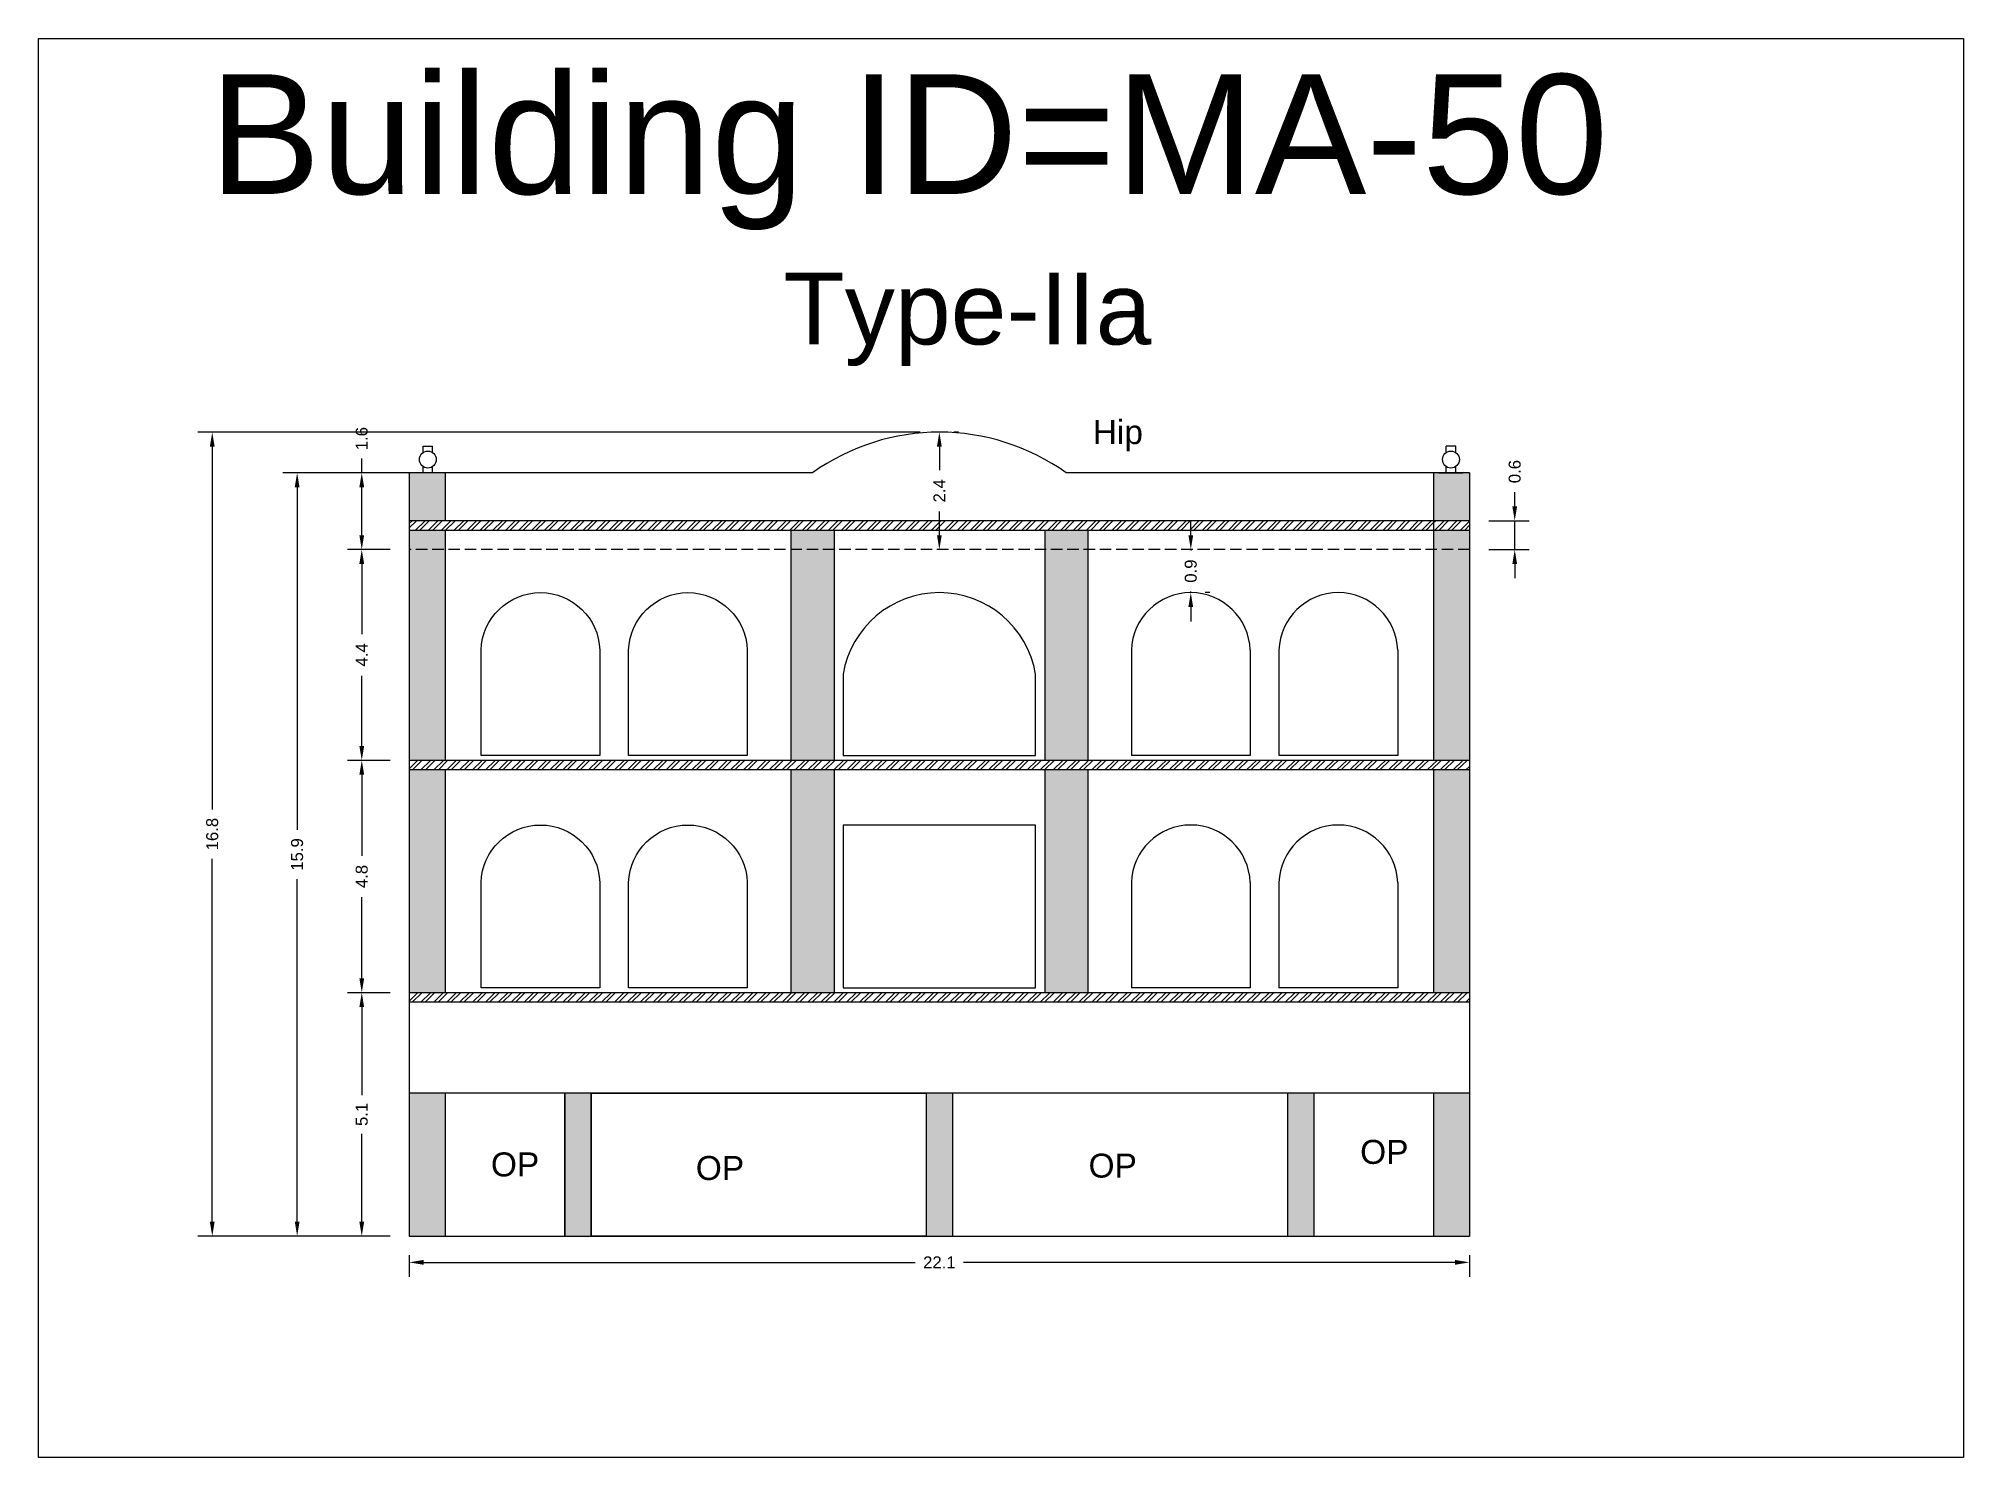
# Model space of a CAD drawing. Header units: metres. Extents: x 3416649 to 3417100, y -6712966 to -6712690.
# Drawn here: x 3417046.66 to 3417086.86, y -6712847.64 to -6712818.02 of the extents above; entities that cross this region are included whole.
import ezdxf

# ---------------------------------------------------------------- set-up
doc = ezdxf.new("R2010")
doc.units = ezdxf.units.M
doc.linetypes.add('ACAD_ISO02W100', pattern=[15, 12, -3])
doc.layers.add('Dotted', color=7, linetype='ACAD_ISO02W100', plot=False)
doc.styles.get("Standard").update_dxf_attribs({"font": 'arial.ttf'})
doc.dimstyles.new('ISO-25', dxfattribs={"dimtxt": 0.25, "dimasz": 0.3, "dimexe": 0.3, "dimexo": 0.4, "dimgap": 0.2, "dimtad": 0, "dimdec": 1, "dimdsep": 46, "dimtxsty": 'Standard', "dimcen": 2.5, "dimadec": 0, "dimazin": 0, "dimtfac": 1, "dimtdec": 1, "dimtmove": 0, "dimatfit": 3, "dimfxl": 1, "dimarcsym": 0})
pattern_1 = [(45, (-64.83407, 2.16944), (-0.134703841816, 0.134703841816), []), (45, (-64.74427, 2.16944), (-0.134703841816, 0.134703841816), [])]

# ---------------------------------------------------------------- blocks, each defined once
blk = doc.blocks.new('*D405')
at = {"color": 0, "lineweight": -2, "transparency": 16777216}
for p, q in [((3417054.003, -6712837.937), (3417053.112, -6712837.937)), ((3417053.412, -6712838.237), (3417053.412, -6712840.074)), ((3417053.412, -6712842.717), (3417053.412, -6712840.881)), ((3417054.003, -6712843.017), (3417053.112, -6712843.017))]:
    blk.add_line(p, q, dxfattribs=at)
at = {"color": 0, "transparency": 16777216}
for points in [[(3417053.362, -6712838.237), (3417053.462, -6712838.237), (3417053.412, -6712837.937)], [(3417053.362, -6712842.717), (3417053.462, -6712842.717), (3417053.412, -6712843.017)]]:
    blk.add_solid(points, dxfattribs=at)
at = {"layer": 'Defpoints', "color": 0, "transparency": 16777216}
for p in [(3417053.412, -6712837.937), (3417054.403, -6712837.937), (3417054.403, -6712843.017)]:
    blk.add_point(p, dxfattribs=at)
at = {"color": 0, "transparency": 16777216, "insert": (3417053.412, -6712840.477), "char_height": 0.25, "attachment_point": 5, "rotation": 90}
blk.add_mtext('5.1', dxfattribs=at)
blk = doc.blocks.new('*D406')
at = {"color": 0, "lineweight": -2, "transparency": 16777216}
for p, q in [((3417054.003, -6712833.087), (3417053.112, -6712833.087)), ((3417053.412, -6712833.387), (3417053.412, -6712835.08)), ((3417053.412, -6712837.637), (3417053.412, -6712835.945)), ((3417054.003, -6712837.937), (3417053.112, -6712837.937))]:
    blk.add_line(p, q, dxfattribs=at)
at = {"color": 0, "transparency": 16777216}
for points in [[(3417053.362, -6712833.387), (3417053.462, -6712833.387), (3417053.412, -6712833.087)], [(3417053.362, -6712837.637), (3417053.462, -6712837.637), (3417053.412, -6712837.937)]]:
    blk.add_solid(points, dxfattribs=at)
at = {"layer": 'Defpoints', "color": 0, "transparency": 16777216}
for p in [(3417053.412, -6712833.087), (3417054.403, -6712833.087), (3417054.403, -6712837.937)]:
    blk.add_point(p, dxfattribs=at)
at = {"color": 0, "transparency": 16777216, "insert": (3417053.412, -6712835.512), "char_height": 0.25, "attachment_point": 5, "rotation": 90}
blk.add_mtext('4.8', dxfattribs=at)
blk = doc.blocks.new('*D407')
at = {"color": 0, "lineweight": -2, "transparency": 16777216}
for p, q in [((3417054.003, -6712828.687), (3417053.112, -6712828.687)), ((3417053.412, -6712828.987), (3417053.412, -6712830.455)), ((3417053.412, -6712832.787), (3417053.412, -6712831.32)), ((3417054.003, -6712833.087), (3417053.112, -6712833.087))]:
    blk.add_line(p, q, dxfattribs=at)
at = {"color": 0, "transparency": 16777216}
for points in [[(3417053.362, -6712828.987), (3417053.462, -6712828.987), (3417053.412, -6712828.687)], [(3417053.362, -6712832.787), (3417053.462, -6712832.787), (3417053.412, -6712833.087)]]:
    blk.add_solid(points, dxfattribs=at)
at = {"layer": 'Defpoints', "color": 0, "transparency": 16777216}
for p in [(3417053.412, -6712828.687), (3417054.403, -6712828.687), (3417054.403, -6712833.087)]:
    blk.add_point(p, dxfattribs=at)
at = {"color": 0, "transparency": 16777216, "insert": (3417053.412, -6712830.887), "char_height": 0.25, "attachment_point": 5, "rotation": 90}
blk.add_mtext('4.4', dxfattribs=at)
blk = doc.blocks.new('*D408')
at = {"color": 0, "lineweight": -2, "transparency": 16777216}
for p, q in [((3417055.27, -6712827.087), (3417051.763, -6712827.087)), ((3417052.063, -6712827.387), (3417052.063, -6712834.539)), ((3417052.063, -6712842.717), (3417052.063, -6712835.566)), ((3417054.003, -6712843.017), (3417051.763, -6712843.017))]:
    blk.add_line(p, q, dxfattribs=at)
at = {"color": 0, "transparency": 16777216}
for points in [[(3417052.013, -6712827.387), (3417052.113, -6712827.387), (3417052.063, -6712827.087)], [(3417052.013, -6712842.717), (3417052.113, -6712842.717), (3417052.063, -6712843.017)]]:
    blk.add_solid(points, dxfattribs=at)
at = {"layer": 'Defpoints', "color": 0, "transparency": 16777216}
for p in [(3417052.063, -6712827.087), (3417055.67, -6712827.087), (3417054.403, -6712843.017)]:
    blk.add_point(p, dxfattribs=at)
at = {"color": 0, "transparency": 16777216, "insert": (3417052.063, -6712835.052), "char_height": 0.25, "attachment_point": 5, "rotation": 90}
blk.add_mtext('15.9', dxfattribs=at)
blk = doc.blocks.new('*D409')
at = {"color": 0, "lineweight": -2, "transparency": 16777216}
for p, q in [((3417065.073, -6712826.237), (3417049.99, -6712826.237)), ((3417050.29, -6712826.537), (3417050.29, -6712834.114)), ((3417050.29, -6712842.717), (3417050.29, -6712835.141)), ((3417054.003, -6712843.017), (3417049.99, -6712843.017))]:
    blk.add_line(p, q, dxfattribs=at)
at = {"color": 0, "transparency": 16777216}
for points in [[(3417050.24, -6712826.537), (3417050.34, -6712826.537), (3417050.29, -6712826.237)], [(3417050.24, -6712842.717), (3417050.34, -6712842.717), (3417050.29, -6712843.017)]]:
    blk.add_solid(points, dxfattribs=at)
at = {"layer": 'Defpoints', "color": 0, "transparency": 16777216}
for p in [(3417050.29, -6712826.237), (3417065.473, -6712826.237), (3417054.403, -6712843.017)]:
    blk.add_point(p, dxfattribs=at)
at = {"color": 0, "transparency": 16777216, "insert": (3417050.29, -6712834.627), "char_height": 0.25, "attachment_point": 5, "rotation": 90}
blk.add_mtext('16.8', dxfattribs=at)
blk = doc.blocks.new('*D410')
at = {"color": 0, "lineweight": -2, "transparency": 16777216}
for p, q in [((3417053.412, -6712827.087), (3417053.412, -6712826.787)), ((3417054.003, -6712827.087), (3417053.112, -6712827.087)), ((3417053.412, -6712828.387), (3417053.412, -6712827.387)), ((3417054.003, -6712828.687), (3417053.112, -6712828.687))]:
    blk.add_line(p, q, dxfattribs=at)
at = {"color": 0, "transparency": 16777216}
for points in [[(3417053.362, -6712827.387), (3417053.462, -6712827.387), (3417053.412, -6712827.087)], [(3417053.362, -6712828.387), (3417053.462, -6712828.387), (3417053.412, -6712828.687)]]:
    blk.add_solid(points, dxfattribs=at)
at = {"layer": 'Defpoints', "color": 0, "transparency": 16777216}
for p in [(3417053.412, -6712827.087), (3417054.403, -6712827.087), (3417054.403, -6712828.687)]:
    blk.add_point(p, dxfattribs=at)
at = {"color": 0, "transparency": 16777216, "insert": (3417053.412, -6712826.372), "char_height": 0.25, "attachment_point": 5, "rotation": 90}
blk.add_mtext('1.6', dxfattribs=at)
blk = doc.blocks.new('*D411')
at = {"color": 0, "lineweight": -2, "transparency": 16777216}
for p, q in [((3417065.873, -6712826.237), (3417065.773, -6712826.237)), ((3417065.473, -6712826.537), (3417065.473, -6712827.033)), ((3417065.473, -6712828.387), (3417065.473, -6712827.892)), ((3417065.873, -6712828.687), (3417065.773, -6712828.687))]:
    blk.add_line(p, q, dxfattribs=at)
at = {"color": 0, "transparency": 16777216}
for points in [[(3417065.423, -6712826.537), (3417065.523, -6712826.537), (3417065.473, -6712826.237)], [(3417065.423, -6712828.387), (3417065.523, -6712828.387), (3417065.473, -6712828.687)]]:
    blk.add_solid(points, dxfattribs=at)
at = {"layer": 'Defpoints', "color": 0, "transparency": 16777216}
for p in [(3417065.473, -6712826.237), (3417065.473, -6712828.687), (3417065.473, -6712828.687)]:
    blk.add_point(p, dxfattribs=at)
at = {"color": 0, "transparency": 16777216, "insert": (3417065.473, -6712827.462), "char_height": 0.25, "attachment_point": 5, "rotation": 90}
blk.add_mtext('2.4', dxfattribs=at)
blk = doc.blocks.new('*D412')
at = {"color": 0, "lineweight": -2, "transparency": 16777216}
for p, q in [((3417054.403, -6712843.417), (3417054.403, -6712843.866)), ((3417054.703, -6712843.566), (3417064.97, -6712843.566)), ((3417076.243, -6712843.566), (3417065.976, -6712843.566)), ((3417076.543, -6712843.417), (3417076.543, -6712843.866))]:
    blk.add_line(p, q, dxfattribs=at)
at = {"color": 0, "transparency": 16777216}
for points in [[(3417054.703, -6712843.516), (3417054.703, -6712843.616), (3417054.403, -6712843.566)], [(3417076.243, -6712843.516), (3417076.243, -6712843.616), (3417076.543, -6712843.566)]]:
    blk.add_solid(points, dxfattribs=at)
at = {"layer": 'Defpoints', "color": 0, "transparency": 16777216}
for p in [(3417054.403, -6712843.017), (3417076.543, -6712843.017), (3417076.543, -6712843.566)]:
    blk.add_point(p, dxfattribs=at)
at = {"color": 0, "transparency": 16777216, "insert": (3417065.473, -6712843.566), "char_height": 0.25, "attachment_point": 5}
blk.add_mtext('22.1', dxfattribs=at)
blk = doc.blocks.new('*D413')
at = {"color": 0, "lineweight": -2, "transparency": 16777216}
for p, q in [((3417070.723, -6712828.387), (3417070.723, -6712828.087)), ((3417070.723, -6712828.687), (3417070.723, -6712828.71)), ((3417071.123, -6712828.687), (3417071.023, -6712828.687)), ((3417070.723, -6712829.587), (3417070.723, -6712829.565)), ((3417071.123, -6712829.587), (3417071.023, -6712829.587)), ((3417070.723, -6712829.887), (3417070.723, -6712830.187))]:
    blk.add_line(p, q, dxfattribs=at)
at = {"color": 0, "transparency": 16777216}
for points in [[(3417070.673, -6712828.387), (3417070.773, -6712828.387), (3417070.723, -6712828.687)], [(3417070.673, -6712829.887), (3417070.773, -6712829.887), (3417070.723, -6712829.587)]]:
    blk.add_solid(points, dxfattribs=at)
at = {"layer": 'Defpoints', "color": 0, "transparency": 16777216}
for p in [(3417070.723, -6712828.687), (3417070.723, -6712828.687), (3417070.723, -6712829.587)]:
    blk.add_point(p, dxfattribs=at)
at = {"color": 0, "transparency": 16777216, "insert": (3417070.723, -6712829.137), "char_height": 0.25, "attachment_point": 5, "rotation": 90}
blk.add_mtext('0.9', dxfattribs=at)
blk = doc.blocks.new('*D414')
at = {"color": 0, "lineweight": -2, "transparency": 16777216}
for p, q in [((3417077.487, -6712827.787), (3417077.487, -6712827.487)), ((3417076.943, -6712828.087), (3417077.787, -6712828.087)), ((3417077.487, -6712828.687), (3417077.487, -6712828.087)), ((3417076.943, -6712828.687), (3417077.787, -6712828.687)), ((3417077.487, -6712828.987), (3417077.487, -6712829.287))]:
    blk.add_line(p, q, dxfattribs=at)
at = {"color": 0, "transparency": 16777216}
for points in [[(3417077.437, -6712827.787), (3417077.537, -6712827.787), (3417077.487, -6712828.087)], [(3417077.437, -6712828.987), (3417077.537, -6712828.987), (3417077.487, -6712828.687)]]:
    blk.add_solid(points, dxfattribs=at)
at = {"layer": 'Defpoints', "color": 0, "transparency": 16777216}
for p in [(3417076.543, -6712828.087), (3417077.487, -6712828.087), (3417076.543, -6712828.687)]:
    blk.add_point(p, dxfattribs=at)
at = {"color": 0, "transparency": 16777216, "insert": (3417077.487, -6712827.06), "char_height": 0.25, "attachment_point": 5, "rotation": 90}
blk.add_mtext('0.6', dxfattribs=at)

msp = doc.modelspace()

# ---------------------------------------------------------------- hatches: boundary and pattern name
h = msp.add_hatch(color=256)
h.dxf.hatch_style = 1
h.paths.add_polyline_path([(3417076.543, -6712828.087), (3417076.543, -6712827.087), (3417075.793, -6712827.087), (3417075.793, -6712828.087)])
h.paths.add_polyline_path([(3417075.793, -6712833.087), (3417076.543, -6712833.087), (3417076.543, -6712828.287), (3417075.793, -6712828.287)])
h.paths.add_polyline_path([(3417076.543, -6712833.287), (3417075.793, -6712833.287), (3417075.793, -6712837.937), (3417076.543, -6712837.937)])
h.paths.add_polyline_path([(3417076.543, -6712840.037), (3417075.793, -6712840.037), (3417075.793, -6712843.017), (3417076.543, -6712843.017)])
h.paths.add_polyline_path([(3417067.673, -6712837.937), (3417068.573, -6712837.937), (3417068.573, -6712833.287), (3417067.673, -6712833.287)])
h.paths.add_polyline_path([(3417067.673, -6712833.087), (3417068.573, -6712833.087), (3417068.573, -6712828.287), (3417067.673, -6712828.287)])
h.paths.add_polyline_path([(3417062.373, -6712833.087), (3417063.273, -6712833.087), (3417063.273, -6712828.287), (3417062.373, -6712828.287)])
h.paths.add_polyline_path([(3417063.273, -6712833.287), (3417062.373, -6712833.287), (3417062.373, -6712837.937), (3417063.273, -6712837.937)])
h.paths.add_polyline_path([(3417055.153, -6712833.287), (3417054.403, -6712833.287), (3417054.403, -6712837.937), (3417055.153, -6712837.937)])
h.paths.add_polyline_path([(3417055.153, -6712828.287), (3417054.403, -6712828.287), (3417054.403, -6712833.087), (3417055.153, -6712833.087)])
h.paths.add_polyline_path([(3417055.153, -6712827.087), (3417054.403, -6712827.087), (3417054.403, -6712828.087), (3417055.153, -6712828.087)])
h.paths.add_polyline_path([(3417055.153, -6712840.037), (3417054.403, -6712840.037), (3417054.403, -6712843.017), (3417055.153, -6712843.017)])
h.paths.add_polyline_path([(3417057.653, -6712843.017), (3417058.203, -6712843.017), (3417058.203, -6712840.037), (3417057.653, -6712840.037)])
h.paths.add_polyline_path([(3417065.198, -6712843.017), (3417065.748, -6712843.017), (3417065.748, -6712840.037), (3417065.198, -6712840.037)])
h.paths.add_polyline_path([(3417072.743, -6712843.017), (3417073.293, -6712843.017), (3417073.293, -6712840.037), (3417072.743, -6712840.037)])
h = msp.add_hatch()
h.set_pattern_fill('ANSI32', color=256, scale=0.02)
h.set_pattern_definition(pattern_1)
h.paths.add_polyline_path([(3417076.543, -6712833.287), (3417076.543, -6712833.087), (3417054.403, -6712833.087), (3417054.403, -6712833.287)])
h.paths.add_polyline_path([(3417054.403, -6712837.937), (3417054.403, -6712838.137), (3417076.543, -6712838.137), (3417076.543, -6712837.937)])
h.paths.add_polyline_path([(3417054.403, -6712828.087), (3417054.403, -6712828.287), (3417075.793, -6712828.287), (3417075.793, -6712828.087)])
h = msp.add_hatch()
h.set_pattern_fill('ANSI32', color=256, scale=0.02)
h.set_pattern_definition(pattern_1)
h.paths.add_polyline_path([(3417076.543, -6712828.287), (3417076.543, -6712828.087), (3417075.793, -6712828.087), (3417075.793, -6712828.287)])

# ---------------------------------------------------------------- linework, layer by layer
for points in [[(3417046.662, -6712818.02), (3417086.858, -6712818.02), (3417086.858, -6712847.639), (3417046.662, -6712847.639)], [(3417067.483, -6712837.837), (3417067.483, -6712834.437), (3417063.463, -6712834.437), (3417063.463, -6712837.837)], [(3417057.653, -6712840.037), (3417055.153, -6712840.037), (3417055.153, -6712843.017), (3417057.653, -6712843.017)], [(3417058.203, -6712840.037), (3417065.198, -6712840.037), (3417065.198, -6712843.017), (3417058.203, -6712843.017)]]:
    msp.add_lwpolyline(points, close=True)
for points in [[(3417054.691, -6712826.665), (3417054.691, -6712826.531)], [(3417054.691, -6712826.531), (3417054.891, -6712826.531)], [(3417054.891, -6712826.665), (3417054.891, -6712826.531)], [(3417076.055, -6712826.665), (3417076.055, -6712826.531)], [(3417076.255, -6712826.531), (3417076.055, -6712826.531)], [(3417076.255, -6712826.665), (3417076.255, -6712826.531)], [(3417054.403, -6712827.087), (3417054.403, -6712843.017)], [(3417062.823, -6712827.087), (3417054.403, -6712827.087)], [(3417055.041, -6712827.087), (3417054.541, -6712827.087)], [(3417054.691, -6712827.087), (3417054.691, -6712826.954)], [(3417054.891, -6712827.087), (3417054.891, -6712826.954)], [(3417055.153, -6712827.087), (3417055.153, -6712828.087)], [(3417076.543, -6712827.087), (3417068.123, -6712827.087)], [(3417075.793, -6712827.087), (3417075.793, -6712833.087)], [(3417075.905, -6712827.087), (3417076.405, -6712827.087)], [(3417076.055, -6712827.087), (3417076.055, -6712826.954)], [(3417076.255, -6712827.087), (3417076.255, -6712826.954)], [(3417076.543, -6712827.087), (3417076.543, -6712843.017)], [(3417076.543, -6712828.087), (3417054.403, -6712828.087)], [(3417076.543, -6712828.287), (3417054.403, -6712828.287)], [(3417055.153, -6712828.287), (3417055.153, -6712833.087)], [(3417062.373, -6712828.287), (3417062.373, -6712833.087)], [(3417063.273, -6712828.287), (3417063.273, -6712833.087)], [(3417067.673, -6712828.287), (3417067.673, -6712833.087)], [(3417068.573, -6712828.287), (3417068.573, -6712833.087)], [(3417069.483, -6712830.787), (3417069.483, -6712832.987)], [(3417071.963, -6712830.787), (3417071.963, -6712832.987)], [(3417072.563, -6712830.787), (3417072.563, -6712832.987)], [(3417075.043, -6712830.787), (3417075.043, -6712832.987)], [(3417076.543, -6712833.087), (3417054.403, -6712833.087)], [(3417076.543, -6712833.287), (3417054.403, -6712833.287)], [(3417055.153, -6712833.287), (3417055.153, -6712837.937)], [(3417062.373, -6712833.287), (3417062.373, -6712837.937)], [(3417063.273, -6712833.287), (3417063.273, -6712837.937)], [(3417067.673, -6712833.287), (3417067.673, -6712837.937)], [(3417068.573, -6712833.287), (3417068.573, -6712837.937)], [(3417071.963, -6712832.987), (3417069.483, -6712832.987)], [(3417075.043, -6712832.987), (3417072.563, -6712832.987)], [(3417075.793, -6712833.287), (3417075.793, -6712837.937)], [(3417069.483, -6712835.637), (3417069.483, -6712837.837)], [(3417071.963, -6712835.637), (3417071.963, -6712837.837)], [(3417072.563, -6712835.637), (3417072.563, -6712837.837)], [(3417075.043, -6712835.637), (3417075.043, -6712837.837)], [(3417076.543, -6712837.937), (3417054.403, -6712837.937)], [(3417071.963, -6712837.837), (3417069.483, -6712837.837)], [(3417075.043, -6712837.837), (3417072.563, -6712837.837)], [(3417076.543, -6712838.137), (3417054.403, -6712838.137)], [(3417076.543, -6712840.037), (3417054.403, -6712840.037)], [(3417055.153, -6712840.037), (3417055.153, -6712843.017)], [(3417057.653, -6712840.037), (3417057.653, -6712843.017)], [(3417058.203, -6712840.037), (3417058.203, -6712843.017)], [(3417065.198, -6712840.037), (3417065.198, -6712843.017)], [(3417065.748, -6712840.037), (3417065.748, -6712843.017)], [(3417072.743, -6712840.037), (3417072.743, -6712843.017)], [(3417073.293, -6712840.037), (3417073.293, -6712843.017)], [(3417075.793, -6712840.037), (3417075.793, -6712843.017)], [(3417054.403, -6712843.017), (3417076.543, -6712843.017)]]:
    msp.add_lwpolyline(points)
for points in [[(3417055.903, -6712830.787, -0.967742), (3417058.383, -6712830.787), (3417058.383, -6712832.987), (3417055.903, -6712832.987), (3417055.903, -6712830.787)], [(3417058.983, -6712830.787, -0.967742), (3417061.463, -6712830.787), (3417061.463, -6712832.987), (3417058.983, -6712832.987), (3417058.983, -6712830.787)], [(3417063.463, -6712832.987), (3417067.483, -6712832.987), (3417067.483, -6712831.287, 0.845771), (3417063.463, -6712831.287), (3417063.463, -6712832.987)], [(3417055.903, -6712835.637, -0.967742), (3417058.383, -6712835.637), (3417058.383, -6712837.837), (3417055.903, -6712837.837), (3417055.903, -6712835.637)], [(3417058.983, -6712835.637, -0.967742), (3417061.463, -6712835.637), (3417061.463, -6712837.837), (3417058.983, -6712837.837), (3417058.983, -6712835.637)]]:
    msp.add_lwpolyline(points, format="xyb")
for centre in [(3417054.791, -6712826.809), (3417076.155, -6712826.809)]:
    msp.add_circle(centre, 0.176)
for centre, radius, start, end in [((3417065.473, -6712830.793), 4.556, 54.4322, 125.5678), ((3417070.723, -6712830.828), 1.241, 1.8784, 178.1216), ((3417073.803, -6712830.828), 1.241, 1.8784, 178.1216), ((3417070.723, -6712835.678), 1.241, 1.8784, 178.1216), ((3417073.803, -6712835.678), 1.241, 1.8784, 178.1216)]:
    msp.add_arc(centre, radius, start, end)
at = {"layer": 'Dotted', "ltscale": 0.02}
msp.add_lwpolyline([(3417076.543, -6712828.687), (3417054.403, -6712828.687)], dxfattribs=at)

# ---------------------------------------------------------------- texts
at = {"attachment_point": 1}
for s, width, heights, insert, char_height in [('Building ID=MA-50', 67.86454, [0.517], (3417050.225, -6712818.765), 2.5), ('Type-IIa ', 9.99112, [0.517], (3417062.217, -6712822.906), 1.5), ('Hip', 1.17554, [0], (3417068.676, -6712825.985), 0.5), ('OP', 1.17554, [0], (3417056.109, -6712841.271), 0.5), ('OP', 1.17554, [0], (3417060.387, -6712841.346), 0.5), ('OP', 1.17554, [0], (3417068.588, -6712841.296), 0.5), ('OP', 1.17554, [0], (3417074.259, -6712841.01), 0.5)]:
    msp.add_mtext_dynamic_manual_height_columns(s, width=width, gutter_width=12.5, heights=heights, dxfattribs=dict(at, insert=insert, char_height=char_height))

# ---------------------------------------------------------------- dimensions: what is measured, and where the dimension line sits
for base, p1, p2, picture, middle in [((3417050.29, -6712826.237), (3417054.403, -6712843.017), (3417065.473, -6712826.237), '*D409', (3417050.29, -6712834.627)), ((3417053.412, -6712827.087), (3417054.403, -6712828.687), (3417054.403, -6712827.087), '*D410', (3417053.412, -6712826.372)), ((3417065.473096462, -6712828.687457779), (3417065.47309645, -6712826.237457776), (3417065.47309645, -6712828.687457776), '*D411', (3417065.47309646, -6712827.462457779)), ((3417077.487, -6712828.087), (3417076.543, -6712828.687), (3417076.543, -6712828.087), '*D414', (3417077.487, -6712827.06)), ((3417052.063, -6712827.087), (3417054.403, -6712843.017), (3417055.67, -6712827.087), '*D408', (3417052.063, -6712835.052)), ((3417070.723, -6712828.687), (3417070.723, -6712829.587), (3417070.723, -6712828.687), '*D413', (3417070.723, -6712829.137)), ((3417053.412, -6712828.687), (3417054.403, -6712833.087), (3417054.403, -6712828.687), '*D407', (3417053.412, -6712830.887)), ((3417053.411785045, -6712833.08745778), (3417054.40309645, -6712837.937457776), (3417054.40309645, -6712833.087457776), '*D406', (3417053.411785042, -6712835.512457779)), ((3417053.412, -6712837.937), (3417054.403, -6712843.017), (3417054.403, -6712837.937), '*D405', (3417053.412, -6712840.477))]:
    dim = msp.add_linear_dim(base=base, p1=p1, p2=p2, angle=90, dimstyle='ISO-25')
    dim.commit()
    dim.dimension.update_dxf_attribs({"geometry": picture, "text_midpoint": middle})
dim = msp.add_linear_dim(base=(3417076.543, -6712843.566), p1=(3417054.403, -6712843.017), p2=(3417076.543, -6712843.017), dimstyle='ISO-25')
dim.commit()
dim.dimension.update_dxf_attribs({"geometry": '*D412', "text_midpoint": (3417065.473, -6712843.566)})

doc.saveas('drawing.dxf')
